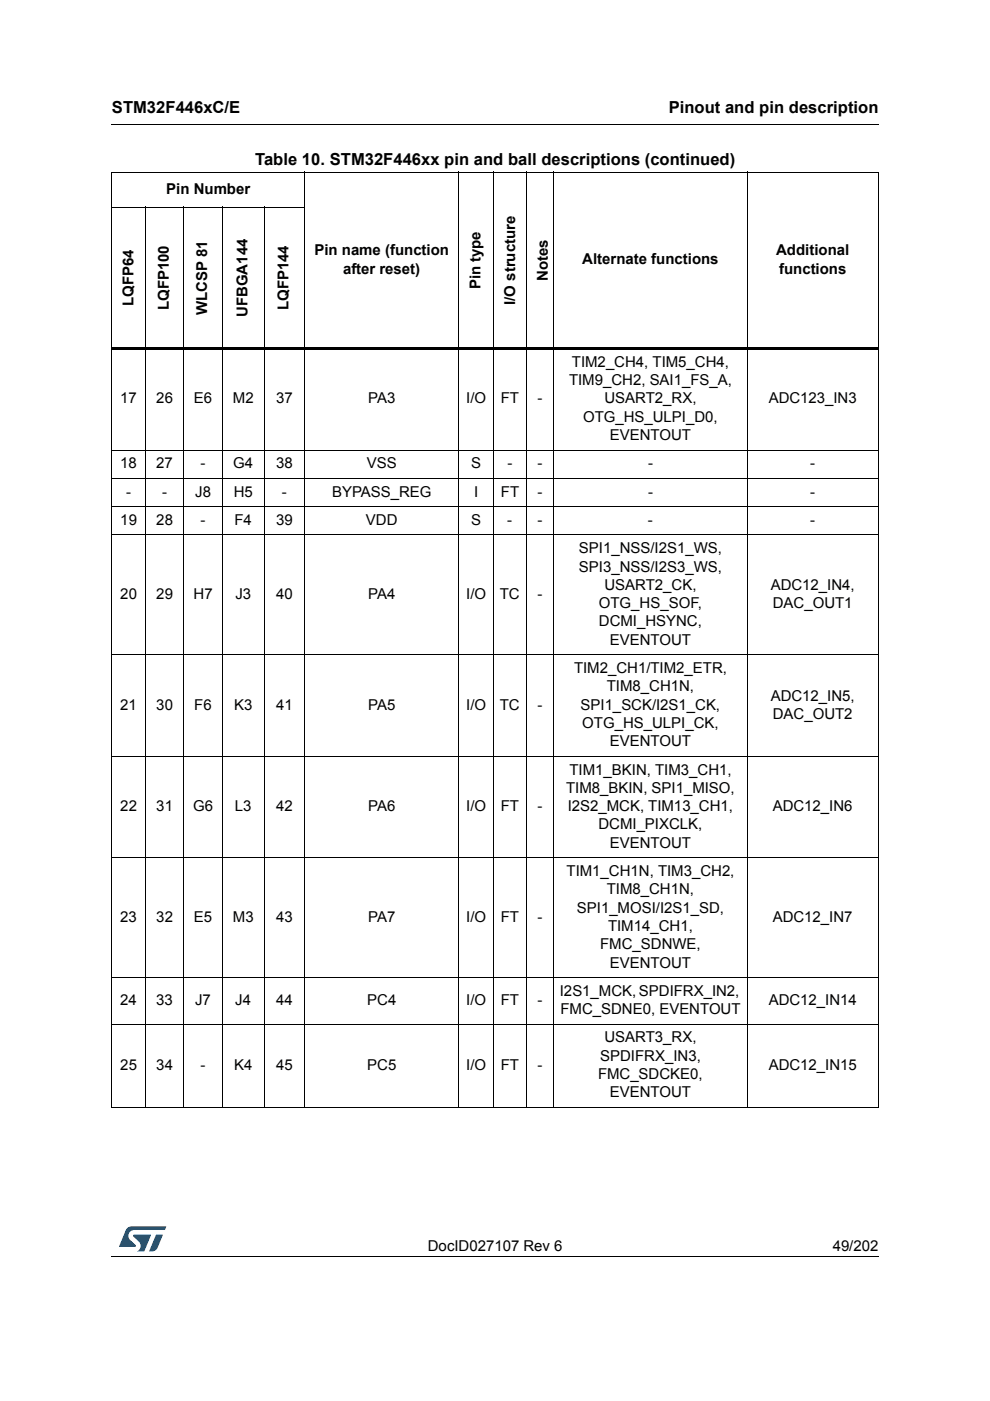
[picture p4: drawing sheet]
<svg xmlns="http://www.w3.org/2000/svg" width="210mm" height="297mm" viewBox="0 0 210 297" stroke-linecap="round" stroke-linejoin="round" font-family="sans-serif">
<defs><g id="words">
<g font-size="3.5">
<text x="23.7" y="23.9">STM32F446xC/E</text>
<text x="141.8" y="23.9">Pinout and pin description</text>
<text x="54.1" y="35">Table 10. STM32F446xx pin and ball descriptions (continued)</text>
</g>
<g font-size="3.2">
<text x="35.3" y="41.1">Pin Number</text>
<text x="66.7" y="54.1">Pin name (function</text>
<text x="72.8" y="58">after reset)</text>
<text x="116.1" y="59.6" transform="rotate(-90 116.1 59.6)">Notes</text>
<text x="123.5" y="56.1">Alternate functions</text>
<text x="164.6" y="54.1">Additional</text>
<text x="165.2" y="58">functions</text>
<text x="28.3" y="64.9" transform="rotate(-90 28.3 64.9)">LQFP64</text>
<text x="35.8" y="65.8" transform="rotate(-90 35.8 65.8)">LQFP100</text>
<text x="61.2" y="65.8" transform="rotate(-90 61.2 65.8)">LQFP144</text>
<text x="101.9" y="61.4" transform="rotate(-90 101.9 61.4)">Pin type</text>
<text x="109.2" y="64.6" transform="rotate(-90 109.2 64.6)">I/O structure</text>
<text x="43.9" y="66.8" transform="rotate(-90 43.9 66.8)">WLCSP 81</text>
<text x="52.5" y="67.2" transform="rotate(-90 52.5 67.2)">UFBGA144</text>
<text x="121.3" y="77.8">TIM2_CH4, TIM5_CH4,</text>
<text x="120.7" y="81.7">TIM9_CH2, SAI1_FS_A,</text>
<text x="25.5" y="85.5">17</text>
<text x="33.1" y="85.5">26</text>
<text x="41.1" y="85.5">E6</text>
<text x="49.4" y="85.5">M2</text>
<text x="58.5" y="85.5">37</text>
<text x="78.1" y="85.5">PA3</text>
<text x="98.8" y="85.5">I/O</text>
<text x="106.2" y="85.5">FT</text>
<text x="114" y="85.5">-</text>
<text x="123.6" y="89.4">OTG_HS_ULPI_D0,</text>
<text x="128.2" y="85.5">USART2_RX,</text>
<text x="163" y="85.5">ADC123_IN3</text>
<text x="129.3" y="93.3">EVENTOUT</text>
<text x="25.5" y="99.3">18</text>
<text x="33.1" y="99.3">27</text>
<text x="42.5" y="99.3">-</text>
<text x="49.5" y="99.3">G4</text>
<text x="58.5" y="99.3">38</text>
<text x="77.8" y="99.3">VSS</text>
<text x="99.9" y="99.3">S</text>
<text x="107.6" y="99.3">-</text>
<text x="114" y="99.3">-</text>
<text x="137.4" y="99.3">-</text>
<text x="171.8" y="99.3">-</text>
<text x="26.7" y="105.3">-</text>
<text x="34.4" y="105.3">-</text>
<text x="41.4" y="105.3">J8</text>
<text x="49.6" y="105.3">H5</text>
<text x="59.8" y="105.3">-</text>
<text x="70.4" y="105.3">BYPASS_REG</text>
<text x="100.5" y="105.3">I</text>
<text x="106.2" y="105.3">FT</text>
<text x="114" y="105.3">-</text>
<text x="137.4" y="105.3">-</text>
<text x="171.8" y="105.3">-</text>
<text x="25.5" y="111.3">19</text>
<text x="33.1" y="111.3">28</text>
<text x="42.5" y="111.3">-</text>
<text x="49.7" y="111.3">F4</text>
<text x="58.5" y="111.3">39</text>
<text x="77.6" y="111.3">VDD</text>
<text x="99.9" y="111.3">S</text>
<text x="107.6" y="111.3">-</text>
<text x="114" y="111.3">-</text>
<text x="137.4" y="111.3">-</text>
<text x="171.8" y="111.3">-</text>
<text x="122.7" y="117.3">SPI1_NSS/I2S1_WS,</text>
<text x="122.7" y="121.2">SPI3_NSS/I2S3_WS,</text>
<text x="128.2" y="125.1">USART2_CK,</text>
<text x="163.4" y="125.1">ADC12_IN4,</text>
<text x="25.5" y="127">20</text>
<text x="33.1" y="127">29</text>
<text x="41" y="127">H7</text>
<text x="49.9" y="127">J3</text>
<text x="58.5" y="127">40</text>
<text x="78.1" y="127">PA4</text>
<text x="98.8" y="127">I/O</text>
<text x="106" y="127">TC</text>
<text x="114" y="127">-</text>
<text x="127" y="128.9">OTG_HS_SOF,</text>
<text x="163.9" y="128.9">DAC_OUT1</text>
<text x="127" y="132.8">DCMI_HSYNC,</text>
<text x="129.3" y="136.7">EVENTOUT</text>
<text x="121.7" y="142.7">TIM2_CH1/TIM2_ETR,</text>
<text x="128.7" y="146.6">TIM8_CH1N,</text>
<text x="163.4" y="148.5">ADC12_IN5,</text>
<text x="25.5" y="150.5">21</text>
<text x="33.1" y="150.5">30</text>
<text x="41.2" y="150.5">F6</text>
<text x="49.6" y="150.5">K3</text>
<text x="58.5" y="150.5">41</text>
<text x="78.1" y="150.5">PA5</text>
<text x="98.8" y="150.5">I/O</text>
<text x="106" y="150.5">TC</text>
<text x="114" y="150.5">-</text>
<text x="123.1" y="150.5">SPI1_SCK/I2S1_CK,</text>
<text x="123.5" y="154.3">OTG_HS_ULPI_CK,</text>
<text x="163.9" y="152.4">DAC_OUT2</text>
<text x="129.3" y="158.2">EVENTOUT</text>
<text x="120.7" y="164.2">TIM1_BKIN, TIM3_CH1,</text>
<text x="25.5" y="172">22</text>
<text x="33.1" y="172">31</text>
<text x="41" y="172">G6</text>
<text x="49.8" y="172">L3</text>
<text x="58.5" y="172">42</text>
<text x="78.1" y="172">PA6</text>
<text x="98.8" y="172">I/O</text>
<text x="106.2" y="172">FT</text>
<text x="114" y="172">-</text>
<text x="120" y="168.1">TIM8_BKIN, SPI1_MISO,</text>
<text x="120.4" y="172">I2S2_MCK, TIM13_CH1,</text>
<text x="163.9" y="172">ADC12_IN6</text>
<text x="126.9" y="175.9">DCMI_PIXCLK,</text>
<text x="129.3" y="179.7">EVENTOUT</text>
<text x="120.1" y="185.7">TIM1_CH1N, TIM3_CH2,</text>
<text x="128.7" y="189.6">TIM8_CH1N,</text>
<text x="25.5" y="195.4">23</text>
<text x="33.1" y="195.4">32</text>
<text x="41.1" y="195.4">E5</text>
<text x="49.4" y="195.4">M3</text>
<text x="58.5" y="195.4">43</text>
<text x="78.1" y="195.4">PA7</text>
<text x="98.8" y="195.4">I/O</text>
<text x="106.2" y="195.4">FT</text>
<text x="114" y="195.4">-</text>
<text x="122.3" y="193.5">SPI1_MOSI/I2S1_SD,</text>
<text x="128.9" y="197.4">TIM14_CH1,</text>
<text x="163.9" y="195.4">ADC12_IN7</text>
<text x="127.3" y="201.3">FMC_SDNWE,</text>
<text x="129.3" y="205.1">EVENTOUT</text>
<text x="25.5" y="213.1">24</text>
<text x="33.1" y="213.1">33</text>
<text x="41.4" y="213.1">J7</text>
<text x="49.9" y="213.1">J4</text>
<text x="58.5" y="213.1">44</text>
<text x="77.9" y="213.1">PC4</text>
<text x="98.8" y="213.1">I/O</text>
<text x="106.2" y="213.1">FT</text>
<text x="114" y="213.1">-</text>
<text x="118.7" y="211.1">I2S1_MCK, SPDIFRX_IN2,</text>
<text x="118.8" y="215">FMC_SDNE0, EVENTOUT</text>
<text x="163" y="213.1">ADC12_IN14</text>
<text x="128.2" y="221">USART3_RX,</text>
<text x="25.5" y="226.8">25</text>
<text x="33.1" y="226.8">34</text>
<text x="42.5" y="226.8">-</text>
<text x="49.6" y="226.8">K4</text>
<text x="58.5" y="226.8">45</text>
<text x="77.9" y="226.8">PC5</text>
<text x="98.8" y="226.8">I/O</text>
<text x="106.2" y="226.8">FT</text>
<text x="114" y="226.8">-</text>
<text x="127.3" y="224.9">SPDIFRX_IN3,</text>
<text x="163" y="226.8">ADC12_IN15</text>
<text x="126.8" y="228.8">FMC_SDCKE0,</text>
<text x="129.3" y="232.7">EVENTOUT</text>
<text x="90.7" y="265.1">DocID027107 Rev 6</text>
<text x="176.6" y="265.1">49/202</text>
</g>
</g></defs>
<path d="M23.6 26.2l.1 .2zM23.6 266.3l.1 .1z" fill="#000"/>
<path d="M23.7 26.3h162.6M23.7 266.3h162.6" fill="none" stroke="#000" stroke-width=".21"/>
<path d="M25.2 260h10v5.3h-10z" fill="#fff"/>
<g fill="#005189">
<path d="M26.9 260.5l1-.5 7.3 .1-.3 .7h-6.4a1.31 1.31 0 0 0-1.3 1.1 1.31 1.31 0 0 0 .8 1.4l.7 .7 .1 .3-3.5 .1z"/>
<path d="M33.1 261.8h1.4l-.6 1.6a2.16 2.16 0 0 1-1.3 1.9l-1-.1z"/>
<path d="M28.3 261.8l3.7 .1-1.4 3.3-1.5 .1a1.43 1.43 0 0 0 .6-1.7l-1.4-1.4z"/>
</g>
<g fill="none" stroke="#000" stroke-width=".21">
<path d="M23.6 36.5h162.7M23.7 36.6v198.1M64.6 36.4v198.5M97.3 36.4v198.5M104.6 36.4v198.5M111.5 36.4v198.5M117.4 36.4v198.5M158.4 36.4v198.5M186.2 36.6v198.1M23.6 43.9h41.1M30.8 43.8v191.1M39 43.8v191.1"/>
<path d="M47.1 43.8v191.1M56 43.8v191.1M23.6 95.4h162.7M23.6 101.4h162.7M23.6 107.4h162.7M23.6 113.4h162.7M23.6 138.8h162.7M23.6 160.3h162.7M23.6 181.9h162.7M23.6 207.3h162.7M23.6 217.1h162.7M23.6 234.8h162.7"/>
</g>
<path d="M23.6 73.6h162.7v.6h-162.7z" fill="#000"/>
<use href="#words"/>
</svg>
